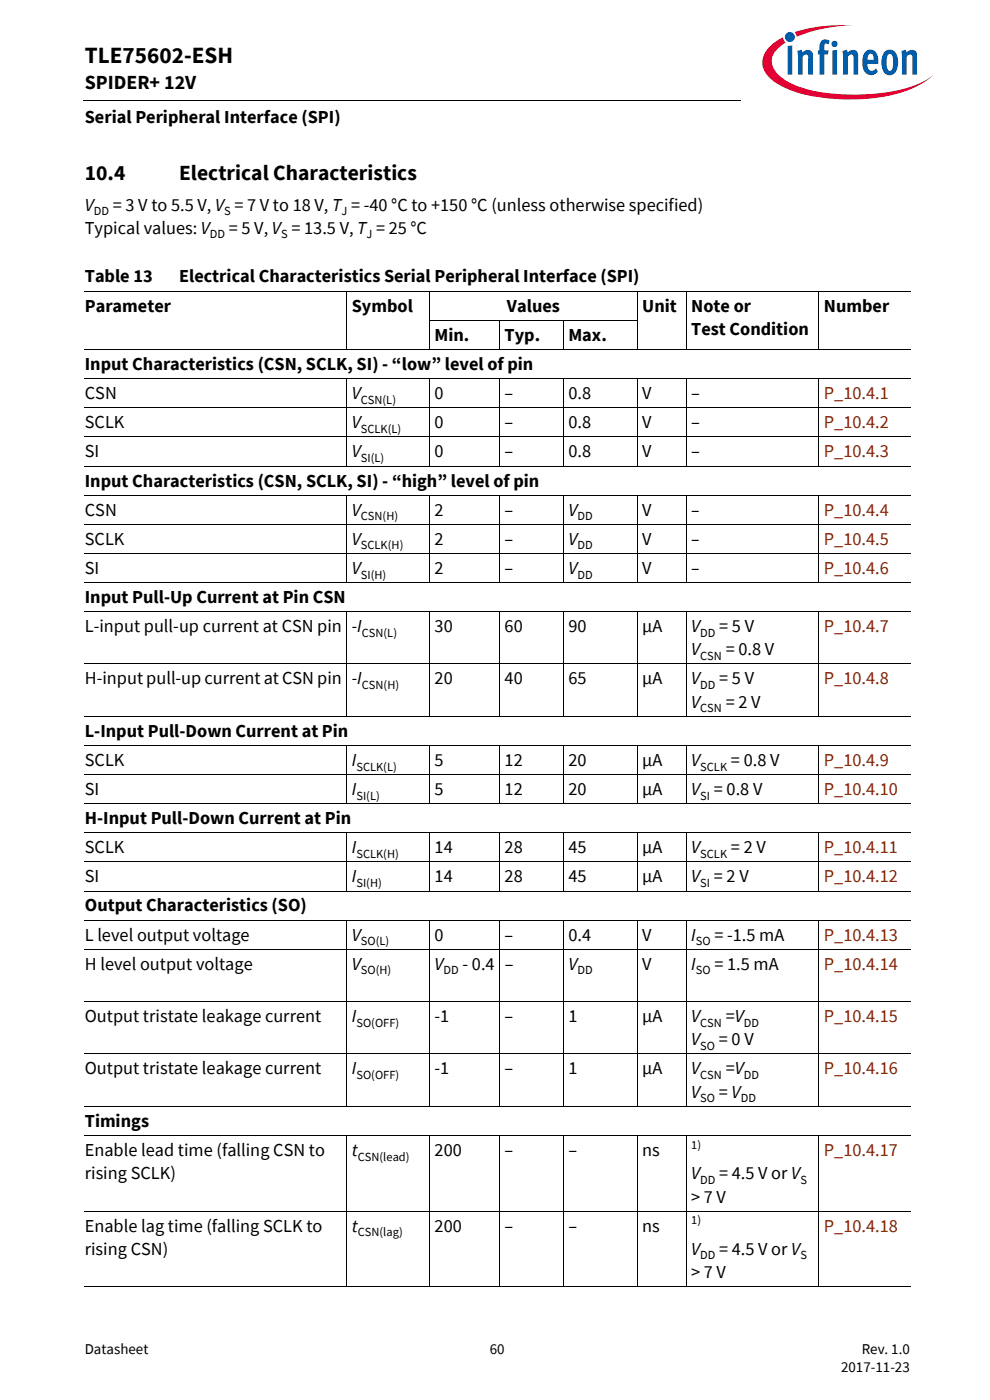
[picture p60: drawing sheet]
<svg xmlns="http://www.w3.org/2000/svg" width="210mm" height="297mm" viewBox="0 0 210 297" stroke-linecap="round" stroke-linejoin="round" font-family="sans-serif">
<defs><g id="words">
<text font-size="4.9" x="18" y="13.4">TLE75602-ESH</text>
<g font-size="4.6">
<text x="18" y="38.1">10.4</text>
<text x="38" y="38.1">Electrical Characteristics</text>
</g>
<text font-size="4.2" x="18" y="19">SPIDER+ 12V</text>
<g font-size="3.9">
<text x="18" y="26.2">Serial Peripheral Interface (SPI)</text>
<text x="18" y="44.7">V</text>
<text x="23.9" y="44.7">= 3 V to 5.5 V, V = 7 V to 18 V, T = -40 °C to +150 °C (unless otherwise specified)</text>
<text x="18" y="49.6">Typical values: V</text>
<text x="48.5" y="49.6">= 5 V, V = 13.5 V, T = 25 °C</text>
<text x="18" y="59.8">Table 13</text>
<text x="38" y="59.8">Electrical Characteristics Serial Peripheral Interface (SPI)</text>
<text x="18" y="66.2">Parameter</text>
<text x="74.6" y="66.2">Symbol</text>
<text x="107.5" y="66.2">Values</text>
<text x="136.2" y="66.2">Unit</text>
<text x="146.6" y="71.1">Test Condition</text>
<text x="146.6" y="66.2">Note or</text>
<text x="174.8" y="66.2">Number</text>
<text x="92.2" y="72.4">Min.</text>
<text x="107" y="72.4">Typ.</text>
<text x="120.6" y="72.4">Max.</text>
<text x="18" y="78.5">Input Characteristics (CSN, SCLK, SI) - “low” level of pin</text>
<text x="18" y="84.7">CSN</text>
<text x="74.6" y="84.7">V</text>
<text x="92.2" y="84.7">0</text>
<text x="107" y="84.7">–</text>
<text x="120.6" y="84.7">0.8</text>
<text x="136.2" y="84.7">V</text>
<text x="146.6" y="84.7">–</text>
<text x="18" y="90.9">SCLK</text>
<text x="74.6" y="90.9">V</text>
<text x="92.2" y="90.9">0</text>
<text x="107" y="90.9">–</text>
<text x="120.6" y="90.9">0.8</text>
<text x="136.2" y="90.9">V</text>
<text x="146.6" y="90.9">–</text>
<text x="18" y="97.1">SI</text>
<text x="74.6" y="97.1">V</text>
<text x="92.2" y="97.1">0</text>
<text x="107" y="97.1">–</text>
<text x="120.6" y="97.1">0.8</text>
<text x="136.2" y="97.1">V</text>
<text x="146.6" y="97.1">–</text>
<text x="18" y="103.2">Input Characteristics (CSN, SCLK, SI) - “high” level of pin</text>
<text x="18" y="109.4">CSN</text>
<text x="74.6" y="109.4">V</text>
<text x="92.2" y="109.4">2</text>
<text x="107" y="109.4">–</text>
<text x="120.6" y="109.4">V</text>
<text x="136.2" y="109.4">V</text>
<text x="146.6" y="109.4">–</text>
<text x="18" y="115.6">SCLK</text>
<text x="74.6" y="115.6">V</text>
<text x="92.2" y="115.6">2</text>
<text x="107" y="115.6">–</text>
<text x="120.6" y="115.6">V</text>
<text x="136.2" y="115.6">V</text>
<text x="146.6" y="115.6">–</text>
<text x="18" y="121.8">SI</text>
<text x="74.6" y="121.8">V</text>
<text x="92.2" y="121.8">2</text>
<text x="107" y="121.8">–</text>
<text x="120.6" y="121.8">V</text>
<text x="136.2" y="121.8">V</text>
<text x="146.6" y="121.8">–</text>
<text x="18" y="127.9">Input Pull-Up Current at Pin CSN</text>
<text x="18" y="134.1">L-input pull-up current at CSN pin</text>
<text x="74.6" y="134.1">-I</text>
<text x="92.2" y="134.1">30</text>
<text x="107" y="134.1">60</text>
<text x="120.6" y="134.1">90</text>
<text x="136.2" y="134.1">μA</text>
<text x="146.6" y="134.1">V</text>
<text x="152.5" y="134.1">= 5 V</text>
<text x="146.6" y="139">V</text>
<text x="153.9" y="139">= 0.8 V</text>
<text x="18" y="145.2">H-input pull-up current at CSN pin</text>
<text x="74.6" y="145.2">-I</text>
<text x="92.2" y="145.2">20</text>
<text x="107" y="145.2">40</text>
<text x="120.6" y="145.2">65</text>
<text x="136.2" y="145.2">μA</text>
<text x="146.6" y="145.2">V</text>
<text x="152.5" y="145.2">= 5 V</text>
<text x="146.6" y="150.1">V</text>
<text x="153.9" y="150.1">= 2 V</text>
<text x="18" y="156.3">L-Input Pull-Down Current at Pin</text>
<text x="18" y="162.5">SCLK</text>
<text x="74.6" y="162.5">I</text>
<text x="92.2" y="162.5">5</text>
<text x="107" y="162.5">12</text>
<text x="120.6" y="162.5">20</text>
<text x="136.2" y="162.5">μA</text>
<text x="146.6" y="162.5">V</text>
<text x="155" y="162.5">= 0.8 V</text>
<text x="18" y="168.7">SI</text>
<text x="74.6" y="168.7">I</text>
<text x="92.2" y="168.7">5</text>
<text x="107" y="168.7">12</text>
<text x="120.6" y="168.7">20</text>
<text x="136.2" y="168.7">μA</text>
<text x="146.6" y="168.7">V = 0.8 V</text>
<text x="18" y="174.8">H-Input Pull-Down Current at Pin</text>
<text x="18" y="181">SCLK</text>
<text x="74.6" y="181">I</text>
<text x="92.2" y="181">14</text>
<text x="107" y="181">28</text>
<text x="120.6" y="181">45</text>
<text x="136.2" y="181">μA</text>
<text x="146.6" y="181">V</text>
<text x="155" y="181">= 2 V</text>
<text x="18" y="187.2">SI</text>
<text x="74.6" y="187.2">I</text>
<text x="92.2" y="187.2">14</text>
<text x="107" y="187.2">28</text>
<text x="120.6" y="187.2">45</text>
<text x="136.2" y="187.2">μA</text>
<text x="146.6" y="187.2">V = 2 V</text>
<text x="18" y="193.4">Output Characteristics (SO)</text>
<text x="18" y="199.5">L level output voltage</text>
<text x="74.6" y="199.5">V</text>
<text x="92.2" y="199.5">0</text>
<text x="107" y="199.5">–</text>
<text x="120.6" y="199.5">0.4</text>
<text x="136.2" y="199.5">V</text>
<text x="146.6" y="199.5">I</text>
<text x="151.5" y="199.5">= -1.5 mA</text>
<text x="18" y="205.7">H level output voltage</text>
<text x="74.6" y="205.7">V</text>
<text x="92.2" y="205.7">V</text>
<text x="98.1" y="205.7">- 0.4 –</text>
<text x="120.6" y="205.7">V</text>
<text x="136.2" y="205.7">V</text>
<text x="146.6" y="205.7">I</text>
<text x="151.5" y="205.7">= 1.5 mA</text>
<text x="18" y="216.8">Output tristate leakage current</text>
<text x="74.6" y="216.8">I</text>
<text x="92.2" y="216.8">-1</text>
<text x="107" y="216.8">–</text>
<text x="120.6" y="216.8">1</text>
<text x="136.2" y="216.8">μA</text>
<text x="146.6" y="221.8">V</text>
<text x="146.6" y="216.8">V</text>
<text x="152.5" y="221.8">= 0 V</text>
<text x="153.9" y="216.8">=V</text>
<text x="18" y="227.9">Output tristate leakage current</text>
<text x="74.6" y="227.9">I</text>
<text x="92.2" y="227.9">-1</text>
<text x="107" y="227.9">–</text>
<text x="120.6" y="227.9">1</text>
<text x="136.2" y="227.9">μA</text>
<text x="146.6" y="227.9">V</text>
<text x="153.9" y="227.9">=V</text>
<text x="146.6" y="232.9">V</text>
<text x="152.5" y="232.9">= V</text>
<text x="18" y="239.1">Timings</text>
<text x="18" y="245.2">Enable lead time (falling CSN to</text>
<text x="74.6" y="245.2">t</text>
<text x="92.2" y="245.2">200</text>
<text x="107" y="245.2">–</text>
<text x="120.6" y="245.2">–</text>
<text x="136.2" y="245.2">ns</text>
<text x="18" y="250.2">rising SCLK)</text>
<text x="146.6" y="250.2">V</text>
<text x="152.5" y="250.2">= 4.5 V or V</text>
<text x="146.6" y="255.1">&gt; 7 V</text>
<text x="18" y="261.3">Enable lag time (falling SCLK to</text>
<text x="74.6" y="261.3">t</text>
<text x="92.2" y="261.3">200</text>
<text x="107" y="261.3">–</text>
<text x="120.6" y="261.3">–</text>
<text x="136.2" y="261.3">ns</text>
<text x="18" y="266.2">rising CSN)</text>
<text x="146.6" y="266.2">V</text>
<text x="152.5" y="266.2">= 4.5 V or V</text>
<text x="146.6" y="271.1">&gt; 7 V</text>
</g>
<g font-size="3.9" fill="#802600">
<text x="174.8" y="84.7">P_10.4.1</text>
<text x="174.8" y="90.9">P_10.4.2</text>
<text x="174.8" y="97.1">P_10.4.3</text>
<text x="174.8" y="109.4">P_10.4.4</text>
<text x="174.8" y="115.6">P_10.4.5</text>
<text x="174.8" y="121.8">P_10.4.6</text>
<text x="174.8" y="134.1">P_10.4.7</text>
<text x="174.8" y="145.2">P_10.4.8</text>
<text x="174.8" y="162.5">P_10.4.9</text>
<text x="174.8" y="168.7">P_10.4.10</text>
<text x="174.8" y="181">P_10.4.11</text>
<text x="174.8" y="187.2">P_10.4.12</text>
<text x="174.8" y="199.5">P_10.4.13</text>
<text x="174.8" y="205.7">P_10.4.14</text>
<text x="174.8" y="216.8">P_10.4.15</text>
<text x="174.8" y="227.9">P_10.4.16</text>
<text x="174.8" y="245.2">P_10.4.17</text>
<text x="174.8" y="261.3">P_10.4.18</text>
</g>
<g font-size="3.2">
<text x="18" y="287.3">Datasheet</text>
<text x="103.9" y="287.3">60</text>
<text x="182.8" y="287.3">Rev. 1.0</text>
<text x="178.4" y="291.2">2017-11-23</text>
</g>
<g font-size="2.6">
<text x="19.9" y="45.6">DD</text>
<text x="47.5" y="45.6">S</text>
<text x="72.4" y="45.6">J</text>
<text x="44.5" y="50.6">DD</text>
<text x="59.6" y="50.6">S</text>
<text x="77.7" y="50.6">J</text>
<text x="76.5" y="85.7">CSN(L)</text>
<text x="76.5" y="91.8">SCLK(L)</text>
<text x="76.5" y="98">SI(L)</text>
<text x="76.5" y="110.4">CSN(H)</text>
<text x="122.5" y="110.4">DD</text>
<text x="76.5" y="116.5">SCLK(H)</text>
<text x="122.5" y="116.5">DD</text>
<text x="76.5" y="122.7">SI(H)</text>
<text x="122.5" y="122.7">DD</text>
<text x="76.8" y="135.1">CSN(L)</text>
<text x="148.5" y="135.1">DD</text>
<text x="148.5" y="140">CSN</text>
<text x="76.8" y="146.2">CSN(H)</text>
<text x="148.5" y="146.2">DD</text>
<text x="148.5" y="151.1">CSN</text>
<text x="75.6" y="163.5">SCLK(L)</text>
<text x="148.5" y="163.5">SCLK</text>
<text x="75.6" y="169.6">SI(L)</text>
<text x="148.5" y="169.6">SI</text>
<text x="75.6" y="182">SCLK(H)</text>
<text x="148.5" y="182">SCLK</text>
<text x="75.6" y="188.2">SI(H)</text>
<text x="148.5" y="188.2">SI</text>
<text x="76.5" y="200.5">SO(L)</text>
<text x="147.6" y="200.5">SO</text>
<text x="76.5" y="206.7">SO(H)</text>
<text x="94.1" y="206.7">DD</text>
<text x="122.5" y="206.7">DD</text>
<text x="147.6" y="206.7">SO</text>
<text x="75.6" y="217.8">SO(OFF)</text>
<text x="148.5" y="217.8">CSN</text>
<text x="157.8" y="217.8">DD</text>
<text x="148.5" y="222.7">SO</text>
<text x="75.6" y="228.9">SO(OFF)</text>
<text x="148.5" y="228.9">CSN</text>
<text x="148.5" y="233.9">SO</text>
<text x="157.1" y="233.9">DD</text>
<text x="157.8" y="228.9">DD</text>
<text x="146.6" y="243.7">1)</text>
<text x="75.9" y="246.2">CSN(lead)</text>
<text x="148.5" y="251.1">DD</text>
<text x="169.8" y="251.1">S</text>
<text x="75.9" y="262.2">CSN(lag)</text>
<text x="146.6" y="259.7">1)</text>
<text x="148.5" y="267.2">DD</text>
<text x="169.8" y="267.2">S</text>
</g>
</g></defs>
<path d="M17.7 21.3l.1 .1z" fill="#000"/>
<path d="M17.8 21.4h140.5" fill="none" stroke="#000" stroke-width=".21"/>
<path d="M157.3 5.1h42.7v21.5h-42.7z" fill="#fff"/>
<path d="M168.6 6.8l.4 1 1.4-.5a31.9 31.9 0 0 1 10.7-1.9 32.2 32.2 0 0 0-12.5 1.4zM163.4 9.8a4.3 4.3 0 0 0 0 6.9 21.8 21.8 0 0 0 11.7 4.1 38.5 38.5 0 0 0 18.7-2.1 14.3 14.3 0 0 0 4.2-2.8 18.4 18.4 0 0 1-8.8 3.5 40.4 40.4 0 0 1-20.2-1.2l-1.6-.7a6.4 6.4 0 0 1-3.7-4.4 5.1 5.1 0 0 1 2.9-4.1l-.3-.3-.2-.8-1 .5z" fill-rule="evenodd" fill="#e30034"/>
<path d="M166.5 7.8a1.06 1.06 0 0 0 2.1 0 1.06 1.06 0 0 0-2.1 0zM167.1 9.8v6h.9v-6.2zM169.1 10.8l.2 1.3v3.7h.9v-3.8l.7-.4h.3l.2 .3v3.9h1v-3.9a1.21 1.21 0 0 0-.8-1.3 1.21 1.21 0 0 0-1.4 .5l-.1-.6zM174.3 8.6a2.41 2.41 0 0 0-.5 2.1h-.3v.9h.3v4.2h1v-4.2h.8l.2-.9h-1v-.9a.49 .49 0 0 1 .3-.6 .49 .49 0 0 1 .6 .2l.3-.7a1.45 1.45 0 0 0-1.7-.1zM176.5 10.7v5.1h1v-5.2zM176.3 9.3a.7 .7 0 0 0 1.4 0 .7 .7 0 0 0-1.4 0zM178.7 10.8l.1 5h1v-3.8a.64 .64 0 0 1 .5-.5 .64 .64 0 0 1 .7 .4v3.9h1v-3.9a1.22 1.22 0 0 0-.8-1.3 1.22 1.22 0 0 0-1.4 .5l-.2-.6zM183.7 10.8a3.9 3.9 0 0 0-.1 4.7 1.76 1.76 0 0 0 2.6-.3l-.4-.7a.99 .99 0 0 1-1.6 .1l-.2-1.1h2.3v-.2a2.3 2.3 0 0 0-1.5-2.8h-.5zM184.2 11.7a.65 .65 0 0 1 .9-.2 .65 .65 0 0 1 .2 .9v.3h-1.3zM187.7 10.9a3.9 3.9 0 0 0 .1 4.8 1.68 1.68 0 0 0 2.6-1.5 3.8 3.8 0 0 0-.7-3.3 1.59 1.59 0 0 0-2 0zM188.4 11.6l.2-.1a.86 .86 0 0 1 .8 1.2v.7a1.26 1.26 0 0 1-.6 1.6 2.12 2.12 0 0 1-.7-2.3l.1-.9zM191.2 10.8l.1 5h1v-3.8l.7-.4h.3l.2 .3v3.9h1v-4.2a1.08 1.08 0 0 0-.6-1 1.08 1.08 0 0 0-1.3 .2l-.4 .3v-.6z" fill-rule="evenodd" fill="#005da9"/>
<g fill="none" stroke="#000" stroke-width=".21">
<path d="M18 61.8h175.2M18 74.2h175.2M73.6 61.8v12.4M91.1 68h44.1M91.1 61.8v12.4M106 67.9v6.3M119.5 67.9v6.3M135.2 61.8v12.4M145.6 61.8v12.4M173.7 61.8v12.4M18 80.4h175.2M18 86.5h175.2"/>
<path d="M18 92.7h175.2M18 98.9h175.2M73.6 80.3v18.6M91.1 80.3v18.6M106 80.3v18.6M119.5 80.3v18.6M135.2 80.3v18.6M145.6 80.3v18.6M173.7 80.3v18.6M18 105.1h175.2M18 111.2h175.2M18 117.4h175.2"/>
<path d="M73.6 105v18.6M91.1 105v18.6M106 105v18.6M119.5 105v18.6M135.2 105v18.6M145.6 105v18.6M173.7 105v18.6M18 123.6h175.2M18 129.7h175.2M73.6 129.7v22.3M91.1 129.7v22.3M106 129.7v22.3"/>
<path d="M119.5 129.7v22.3M135.2 129.7v22.3M145.6 129.7v22.3M173.7 129.7v22.3M18 140.9h175.2M18 152h175.2M18 158.1h175.2M73.6 158.1v12.4M91.1 158.1v12.4M106 158.1v12.4M119.5 158.1v12.4M135.2 158.1v12.4"/>
<path d="M145.6 158.1v12.4M173.7 158.1v12.4M18 164.3h175.2M18 170.5h175.2M18 176.7h175.2M73.6 176.6v12.5M91.1 176.6v12.5M106 176.6v12.5M119.5 176.6v12.5M135.2 176.6v12.5M145.6 176.6v12.5M173.7 176.6v12.5"/>
<path d="M18 182.9h175.2M18 189h175.2M18 195.2h175.2M73.6 195.1v39.6M91.1 195.1v39.6M106 195.1v39.6M119.5 195.1v39.6M135.2 195.1v39.6M145.6 195.1v39.6M173.7 195.1v39.6M18 201.4h175.2M18 212.5h175.2"/>
<path d="M18 223.6h175.2M18 234.7h175.2M18 240.9h175.2M18 256.9h175.2M73.6 240.8v32.2M91.1 240.8v32.2M106 240.8v32.2M119.5 240.8v32.2M135.2 240.8v32.2M145.6 240.8v32.2M173.7 240.8v32.2M18 273h175.2"/>
</g>
<use href="#words"/>
</svg>
